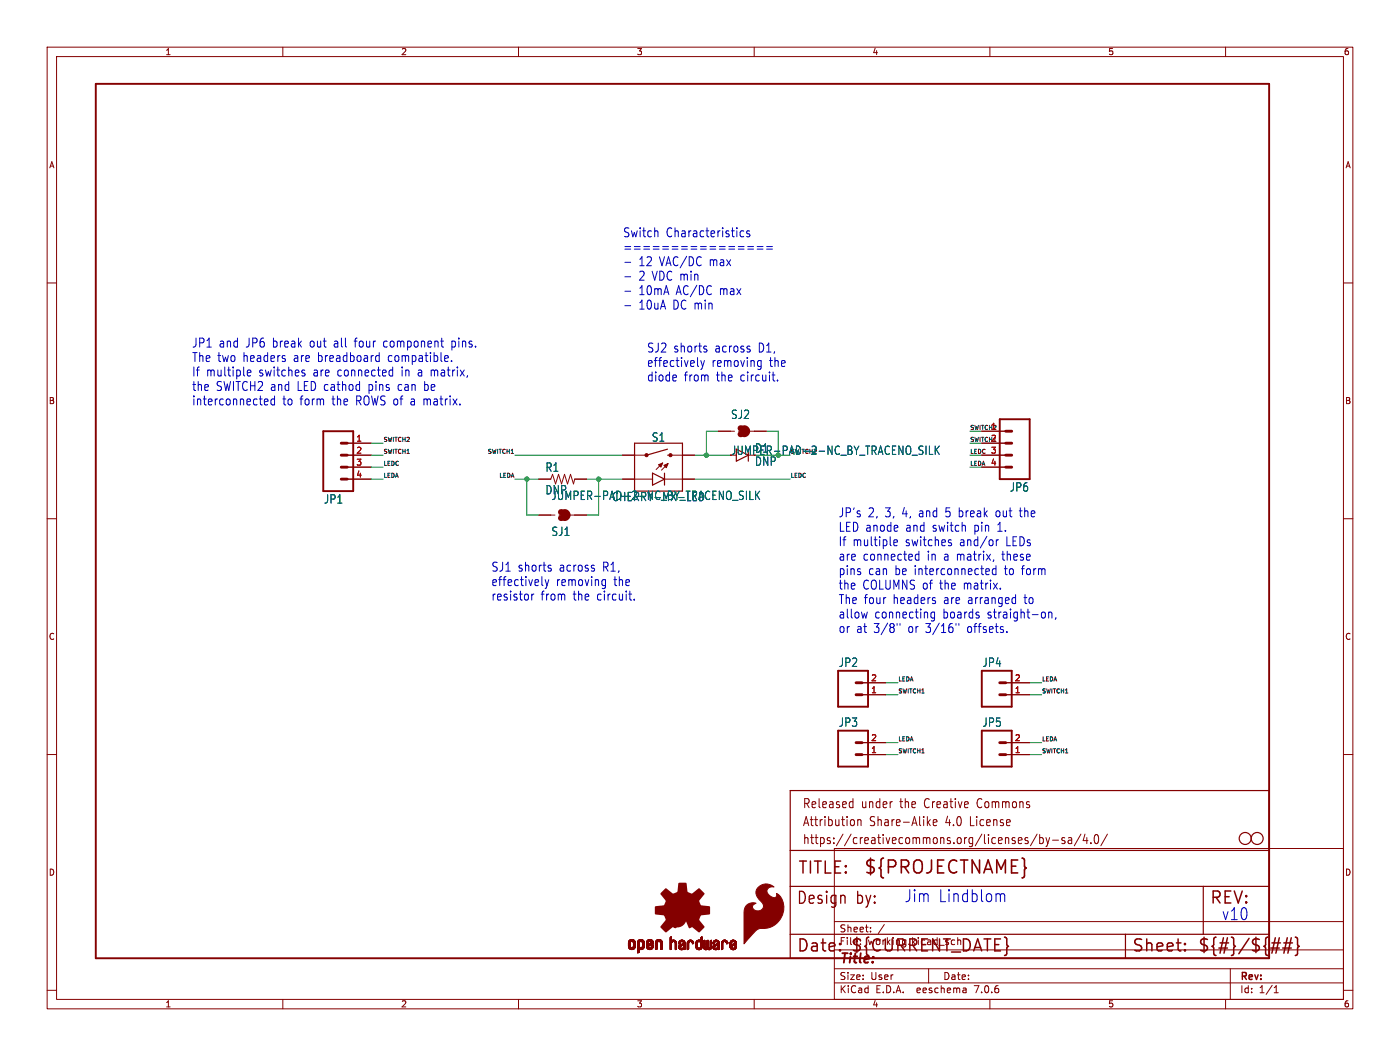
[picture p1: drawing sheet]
<svg xmlns="http://www.w3.org/2000/svg" width="297mm" height="224mm" viewBox="0 0 297 224" stroke-linecap="round" stroke-linejoin="round" font-family="sans-serif">
<defs><g id="words">
<text font-size="3.8" fill="#840000" x="183.1" y="185.7">${PROJECTNAME}</text>
<g font-size="3.5" fill="#840000">
<text x="169.2" y="185.7">TITLE:</text>
<text x="168.9" y="192.1">Design</text>
<text x="181.6" y="192.1">by:</text>
<text x="256.5" y="192.1">REV:</text>
<text x="168.9" y="202.2">Date:</text>
<text x="180.3" y="202.2">${CURRENT_DATE}</text>
<text x="240" y="202.2">Sheet:</text>
<text x="254" y="202.2">${#}/${##}</text>
</g>
<g font-size="3.5" fill="#0000c2">
<text x="191.8" y="191.5">Jim</text>
<text x="199" y="191.5">Lindblom</text>
<text x="259.1" y="195.3">v10</text>
</g>
<text font-size="2.8" fill="#840000" x="178" y="204.8">Title:</text>
<g font-size="2.7" fill="#0000c2">
<text x="132.1" y="50.5">Switch</text>
<text x="132.1" y="53.5">================</text>
<text x="141.2" y="50.5">Characteristics</text>
<text x="135.5" y="56.6">12</text>
<text x="135.5" y="59.7">2 VDC min</text>
<text x="139.9" y="56.6">VAC/DC</text>
<text x="150.6" y="56.6">max</text>
<text x="135.5" y="62.7">10mA</text>
<text x="135.5" y="65.8">10uA</text>
<text x="142.8" y="65.8">DC min</text>
<text x="143.4" y="62.7">AC/DC</text>
<text x="152.8" y="62.7">max</text>
<text x="40.6" y="73.8">JP1</text>
<text x="40.6" y="76.9">The two</text>
<text x="46.4" y="73.8">and</text>
<text x="51.5" y="76.9">headers</text>
<text x="52.2" y="73.8">JP6</text>
<text x="57.9" y="73.8">break</text>
<text x="62.4" y="76.9">are</text>
<text x="65.9" y="73.8">out</text>
<text x="67.6" y="76.9">breadboard</text>
<text x="71.1" y="73.8">all</text>
<text x="75.7" y="73.8">four</text>
<text x="81.9" y="73.8">component</text>
<text x="82.6" y="76.9">compatible.</text>
<text x="96.5" y="73.8">pins.</text>
<text x="137.2" y="74.9">SJ2 shorts</text>
<text x="137.2" y="78">effectively</text>
<text x="150.9" y="78">removing</text>
<text x="151.7" y="74.9">across</text>
<text x="161" y="74.9">D1,</text>
<text x="163.3" y="78">the</text>
<text x="40.6" y="80">If multiple</text>
<text x="40.6" y="83">the</text>
<text x="45.8" y="83">SWITCH2 and</text>
<text x="54.9" y="80">switches</text>
<text x="63.2" y="83">LED cathod</text>
<text x="66.6" y="80">are</text>
<text x="71.8" y="80">connected</text>
<text x="78.5" y="83">pins</text>
<text x="84.9" y="83">can</text>
<text x="85.5" y="80">in a matrix,</text>
<text x="90.5" y="83">be</text>
<text x="137.2" y="81">diode</text>
<text x="145.1" y="81">from</text>
<text x="152" y="81">the</text>
<text x="157.1" y="81">circuit.</text>
<text x="40.6" y="86.1">interconnected</text>
<text x="59.9" y="86.1">to</text>
<text x="63.7" y="86.1">form</text>
<text x="70.6" y="86.1">the</text>
<text x="75.7" y="86.1">ROWS of</text>
<text x="87.5" y="86.1">a matrix.</text>
<text x="177.8" y="109.8">JP's</text>
<text x="177.8" y="112.9">LED anode</text>
<text x="184.1" y="109.8">2, 3, 4, and</text>
<text x="192.2" y="112.9">and</text>
<text x="197.9" y="112.9">switch</text>
<text x="200.9" y="109.8">5 break</text>
<text x="206.9" y="112.9">pin</text>
<text x="211.8" y="109.8">out</text>
<text x="211.9" y="112.9">1.</text>
<text x="217" y="109.8">the</text>
<text x="177.8" y="116">If multiple</text>
<text x="177.8" y="119">are</text>
<text x="183" y="119">connected</text>
<text x="192.1" y="116">switches</text>
<text x="196.7" y="119">in a matrix,</text>
<text x="203.7" y="116">and/or</text>
<text x="212.9" y="119">these</text>
<text x="213.6" y="116">LEDs</text>
<text x="104.1" y="121.5">SJ1 shorts</text>
<text x="104.1" y="124.6">effectively</text>
<text x="117.9" y="124.6">removing</text>
<text x="118.7" y="121.5">across</text>
<text x="128" y="121.5">R1,</text>
<text x="130.2" y="124.6">the</text>
<text x="177.8" y="122.1">pins</text>
<text x="177.8" y="125.2">the</text>
<text x="182.9" y="125.2">COLUMNS of</text>
<text x="184.2" y="122.1">can</text>
<text x="189.9" y="122.1">be interconnected</text>
<text x="199.5" y="125.2">the</text>
<text x="204.6" y="125.2">matrix.</text>
<text x="213.3" y="122.1">to</text>
<text x="217.1" y="122.1">form</text>
<text x="104.1" y="127.6">resistor</text>
<text x="114.7" y="127.6">from</text>
<text x="121.6" y="127.6">the</text>
<text x="126.7" y="127.6">circuit.</text>
<text x="177.8" y="128.2">The four</text>
<text x="177.8" y="131.3">allow</text>
<text x="185.5" y="131.3">connecting</text>
<text x="189.5" y="128.2">headers</text>
<text x="200" y="131.3">boards</text>
<text x="200.3" y="128.2">are</text>
<text x="205.6" y="128.2">arranged</text>
<text x="209.6" y="131.3">straight-on,</text>
<text x="217.6" y="128.2">to</text>
<text x="177.8" y="134.4">or at</text>
<text x="185.4" y="134.4">3/8&quot;</text>
<text x="192.8" y="134.4">or 3/16&quot;</text>
<text x="205.5" y="134.4">offsets.</text>
</g>
<g font-size="2.7" fill="#840000">
<text x="170.2" y="171.7">Released</text>
<text x="182.7" y="171.7">under</text>
<text x="191.1" y="171.7">the</text>
<text x="196.5" y="171.7">Creative</text>
<text x="208" y="171.7">Commons</text>
<text x="170.2" y="175.5">Attribution</text>
<text x="170.2" y="179.3">https://creativecommons.org/licenses/by-sa/4.0/</text>
<text x="184.5" y="175.5">Share-Alike</text>
<text x="200.8" y="175.5">4.0</text>
<text x="206.2" y="175.5">License</text>
</g>
<g font-size="2.5" fill="#006464">
<text x="155" y="89">SJ2</text>
<text x="138.2" y="93.9">S1</text>
<text x="115.6" y="100.2">R1</text>
<text x="160.1" y="96.2">D1</text>
<text x="160.1" y="99">DNP</text>
<text x="68.6" y="107">JP1</text>
<text x="115.6" y="105">DNP</text>
<text x="116.9" y="106.2">JUMPER-PAD-2-NC_BY_TRACENO_SILK</text>
<text x="129.7" y="106.5">CHERRY-MX-LED</text>
<text x="214.1" y="104.5">JP6</text>
<text x="116.9" y="113.9">SJ1</text>
<text x="177.9" y="141.6">JP2</text>
<text x="208.3" y="141.6">JP4</text>
<text x="177.9" y="154.3">JP3</text>
<text x="208.3" y="154.3">JP5</text>
</g>
<text font-size="2.5" fill="#009600" x="155" y="96.7">JUMPER-PAD-2-NC_BY_TRACENO_SILK</text>
<g font-size="2.1" fill="#840000">
<text x="178" y="197.9">Sheet:</text>
<text x="178" y="200.6">File:</text>
<text x="184.1" y="200.6">working.kicad_sch</text>
<text x="178" y="208">Size:</text>
<text x="184.7" y="208">User</text>
<text x="200" y="208">Date:</text>
<text x="263" y="208.2">Rev:</text>
<text x="178" y="210.8">KiCad</text>
<text x="185.7" y="210.8">E.D.A.</text>
<text x="194.6" y="210.8">eeschema</text>
<text x="207" y="210.8">7.0.6</text>
<text x="263" y="210.8">Id:</text>
<text x="267.1" y="210.8">1/1</text>
</g>
<g font-size="1.8" fill="#840000">
<text x="35" y="11.9">1</text>
<text x="85" y="11.9">2</text>
<text x="135" y="11.9">3</text>
<text x="185" y="11.9">4</text>
<text x="235" y="11.9">5</text>
<text x="285" y="11.9">6</text>
<text x="10.3" y="35.9">A</text>
<text x="285.3" y="35.9">A</text>
<text x="10.3" y="85.9">B</text>
<text x="285.3" y="85.9">B</text>
<text x="10.3" y="135.9">C</text>
<text x="285.3" y="135.9">C</text>
<text x="10.3" y="185.9">D</text>
<text x="285.3" y="185.9">D</text>
<text x="35" y="213.8">1</text>
<text x="85" y="213.8">2</text>
<text x="135" y="213.8">3</text>
<text x="185" y="213.8">4</text>
<text x="235" y="213.8">5</text>
<text x="285" y="213.8">6</text>
</g>
<g font-size="1.8" fill="#a90000">
<text x="75.5" y="93.7">1</text>
<text x="210.1" y="91.2">1</text>
<text x="210.1" y="93.7">2</text>
<text x="75.5" y="96.3">2</text>
<text x="75.5" y="98.8">3</text>
<text x="75.5" y="101.3">4</text>
<text x="210.1" y="96.3">3</text>
<text x="210.1" y="98.8">4</text>
<text x="184.7" y="147.1">1</text>
<text x="184.7" y="144.5">2</text>
<text x="215.2" y="147.1">1</text>
<text x="215.2" y="144.5">2</text>
<text x="184.7" y="159.8">1</text>
<text x="184.7" y="157.2">2</text>
<text x="215.2" y="159.8">1</text>
<text x="215.2" y="157.2">2</text>
</g>
<g font-size="1.2" fill="#0f0f0f">
<text x="81.3" y="93.7">SWITCH2</text>
<text x="205.7" y="91.2">SWITCH2</text>
<text x="205.7" y="93.7">SWITCH1</text>
<text x="81.3" y="96.3">SWITCH1</text>
<text x="81.3" y="98.8">LEDC</text>
<text x="81.3" y="101.4">LEDA</text>
<text x="103.3" y="96.3">SWITCH1</text>
<text x="105.8" y="101.4">LEDA</text>
<text x="167.6" y="101.4">LEDC</text>
<text x="205.7" y="96.3">LEDC</text>
<text x="205.7" y="98.8">LEDA</text>
<text x="190.5" y="144.5">LEDA</text>
<text x="190.5" y="147.1">SWITCH1</text>
<text x="221" y="147.1">SWITCH1</text>
<text x="221" y="144.5">LEDA</text>
<text x="190.5" y="157.2">LEDA</text>
<text x="190.5" y="159.8">SWITCH1</text>
<text x="221" y="157.2">LEDA</text>
<text x="221" y="159.8">SWITCH1</text>
</g>
<text font-size="1.2" fill="#006464" x="167.6" y="96.3">SWITCH2</text>
</g></defs>
<g fill="none" stroke="#840000" stroke-width=".21">
<path d="M10 10h277v203.9h-277zM12 12h273v199.9h-273zM60 10v2M110 10v2M160 10v2M210 10v2M260 10v2M10 60h2M285 60h2M73.7 94h5M73.7 96.5h5M73.7 99.1h5"/>
<path d="M132.1 96.5h5.1M140.6 98.2l-1.4 1.4M141.6 96.5h5.7M141.7 98.3l-1.4 1.4M152.4 91.4h3.4M159.1 91.4h3.5M208.3 94h5.1M208.3 96.5h5.1M208.3 99.1h5.1M208.3 91.4h5.1M10 110h2M73.7 101.6h5"/>
<path d="M114.3 101.6h2.5l.4-1 .7 2 .6-2 .6 2 .7-2 .6 2 .6-2 .7 2 .2-1h2.6M114.3 109.2h3.4M121 109.2h3.5M132.1 101.6h6.3M141 101.6h6.3M285 110h2M10 160h2M182.9 147.3h5.1M182.9 144.8h5.1M182.9 157.5h5.1M213.4 147.3h5M213.4 144.8h5"/>
<path d="M213.4 157.5h5M285 160h2M177 179.9h108v32h-108zM180.5 170l.4 .1M180.9 169.3v2M180.9 171.2l-.4 .1M181.2 174v.9M182 173.8v1.3M182 174l.2-.2 .4 .1 .1 1.2M182.9 160h5.1M196.9 174.4l.5 .7M197.4 173.8l-.7 .7"/>
<path d="M198 174.4l.8-.1-.1-.4-.5-.1-.2 .3 .1 .9h.6M213.4 160h5M220 176.9l-1.4 2.5M220.6 177v1.9M220.6 177.7l.4-.1 .3 .4-.1 .8h-.6M221.9 177.6l.4 1.3M222.3 178.9l-.4 .6M222.7 177.6l-.4 1.3M223.3 178.2h1.2M225.9 177.7l-.4-.1-.2 .3v.3l.6 .1v.5h-.6M226.7 177.7h.6l.1 1.2M227.4 178.1l-.6 .1a.4 .4 0 0 0-.2 .3 .4 .4 0 0 0 .2 .4l.6-.1"/>
<path d="M229.3 176.9l-1.4 2.5M230.2 176.9l-.4 1.4h1M230.6 177.6v1.3M231.4 178.7v.2M232.4 177.1l.3-.1a1.34 1.34 0 0 1 0 1.9h-.2a1.44 1.44 0 0 1-.1-1.8zM234.9 176.9l-1.4 2.5M177 195.4h108M184.7 197.5v.1M184.7 196.7v.1M187.6 196l-1.3 2M10 210h2M60 211.9v2"/>
<path d="M110 211.9v2M160 211.9v2M177 208.4h108M177 205.4h108M177 201.4h108M197 205.4v3M204.9 209.6l.1 .9M205 210.4l-.2 .1M205 209.9h-.2M210 211.9v2M260 211.9v2M261 205.4v6.5"/>
<path d="M270.3 210.5h.9M270.3 209.4l.4-.4v1.5M285 210h2"/>
</g>
<g fill="#840000" stroke="#840000" stroke-width=".21">
<path d="M133.3 200.7h.4z"/>
<path d="M133.3 200.6l.4 .1z"/>
<path d="M133.3 200.6h.4z"/>
<path d="M133.3 200.5l.4 .1z"/>
<path d="M133.3 200.5h.4z"/>
<path d="M133.3 200.4l.4 .1z"/>
<path d="M133.3 200.4h.4z"/>
<path d="M133.3 200.3l.4 .1z"/>
<path d="M133.3 200.3h.4z"/>
<path d="M133.3 200.2l.4 .1z"/>
<path d="M133.3 200.2h.4z"/>
<path d="M133.3 200.1l.4 .1z"/>
<path d="M133.3 200.1h.4z"/>
<path d="M133.3 200l.4 .1z"/>
<path d="M133.3 200h.4z"/>
<path d="M133.3 199.9l.4 .1z"/>
<path d="M133.3 199.9h.4z"/>
<path d="M133.3 199.8l.4 .1z"/>
<path d="M133.3 199.8h.4z"/>
<path d="M133.3 200.8h.5z"/>
<path d="M133.3 200.7l.5 .1z"/>
<path d="M133.3 199.8h.5z"/>
<path d="M133.3 199.7l.5 .1z"/>
<path d="M133.4 200.9h.5z"/>
<path d="M133.4 200.9h.4z"/>
<path d="M133.4 200.8l.4 .1z"/>
<path d="M133.4 199.7h.4z"/>
<path d="M133.4 199.7h.5z"/>
<path d="M133.4 199.6l.5 .1z"/>
<path d="M133.4 200.9l.6 .1z"/>
<path d="M133.4 199.6h.5z"/>
<path d="M133.4 199.6h.6z"/>
<path d="M133.4 201h1.3z"/>
<path d="M133.4 201h.6z"/>
<path d="M133.4 199.6h1.3z"/>
<path d="M133.4 199.5l1.3 .1z"/>
<path d="M133.4 201l1.3 .1z"/>
<path d="M133.4 199.5h1.3z"/>
<path d="M133.5 201.1h1.1z"/>
<path d="M133.5 199.5h1.1z"/>
<path d="M133.5 199.4l1.1 .1z"/>
<path d="M133.5 201.1l1.1 .1z"/>
<path d="M133.5 199.4h1.1z"/>
<path d="M133.5 201.2h1.1z"/>
<path d="M133.6 201.2h.9z"/>
<path d="M133.6 199.4h.9z"/>
<path d="M133.6 199.3l.9 .1z"/>
<path d="M133.6 199.3h.8z"/>
<path d="M133.7 201.2l.7 .1z"/>
<path d="M133.7 201.3h.7z"/>
<path d="M133.7 199.3h.7z"/>
<path d="M133.8 201.3h.5z"/>
<path d="M133.8 199.3h.5z"/>
<path d="M133.9 199.2l.3 .1z"/>
<path d="M133.9 201.3h.3z"/>
<path d="M133.9 199.2h.3z"/>
<path d="M133.9 201.3l.3 .1z"/>
<path d="M134 201.4h.1z"/>
<path d="M134 199.2h.2z"/>
<path d="M134.1 199.6h.6z"/>
<path d="M134.1 201h.6z"/>
<path d="M134.2 199.6h.5z"/>
<path d="M134.2 200.9l.5 .1z"/>
<path d="M134.2 200.9h.5z"/>
<path d="M134.2 199.6l.5 .1z"/>
<path d="M134.2 199.7h.5z"/>
<path d="M134.3 200.9h.4z"/>
<path d="M134.3 200.9h.5z"/>
<path d="M134.3 199.7h.4z"/>
<path d="M134.3 199.7h.5z"/>
<path d="M134.3 200.8l.5 .1z"/>
<path d="M134.3 200.8h.5z"/>
<path d="M134.3 199.7l.5 .1z"/>
<path d="M134.3 199.8h.5z"/>
<path d="M134.4 200.8h.4z"/>
<path d="M134.4 199.8h.4z"/>
<path d="M134.4 200.7l.4 .1z"/>
<path d="M134.4 200.7h.4z"/>
<path d="M134.4 199.9h.4z"/>
<path d="M134.4 199.8l.4 .1z"/>
<path d="M134.4 200.6l.4 .1z"/>
<path d="M134.4 200.6h.4z"/>
<path d="M134.4 200.5l.4 .1z"/>
<path d="M134.4 200.5h.4z"/>
<path d="M134.4 200.4l.4 .1z"/>
<path d="M134.4 200.4h.4z"/>
<path d="M134.4 200.3l.4 .1z"/>
<path d="M134.4 200.3h.4z"/>
<path d="M134.4 200.2l.4 .1z"/>
<path d="M134.4 200.2h.4z"/>
<path d="M134.4 200.1l.4 .1z"/>
<path d="M134.4 200.1h.4z"/>
<path d="M134.4 200l.4 .1z"/>
<path d="M134.4 200h.4z"/>
<path d="M134.4 199.9l.4 .1z"/>
<path d="M135.2 202h.3z"/>
<path d="M135.2 201.9l.4 .1z"/>
<path d="M135.2 201.9h.4z"/>
<path d="M135.2 201.8l.4 .1z"/>
<path d="M135.2 201.8h.4z"/>
<path d="M135.2 201.7l.4 .1z"/>
<path d="M135.2 201.7h.4z"/>
<path d="M135.2 201.6l.4 .1z"/>
<path d="M135.2 201.6h.4z"/>
<path d="M135.2 201.5l.4 .1z"/>
<path d="M135.2 201.5h.4z"/>
<path d="M135.2 201.4l.4 .1z"/>
<path d="M135.2 201.4h.4z"/>
<path d="M135.2 201.3l.4 .1z"/>
<path d="M135.2 201.3h.4z"/>
<path d="M135.2 201.3h.5z"/>
<path d="M135.2 201.3h1.1z"/>
<path d="M135.2 201.2l1.2 .1z"/>
<path d="M135.2 201.2h1.2z"/>
<path d="M135.2 201.2h1.3z"/>
<path d="M135.2 201.1l1.3 .1z"/>
<path d="M135.2 201.1h1.3z"/>
<path d="M135.2 201.1h1.4z"/>
<path d="M135.2 201l1.4 .1z"/>
<path d="M135.2 201h1.4z"/>
<path d="M135.2 201h.7z"/>
<path d="M135.2 200.9l.7 .1z"/>
<path d="M135.2 200.9h.6z"/>
<path d="M135.2 200.9h.5z"/>
<path d="M135.2 200.8l.5 .1z"/>
<path d="M135.2 200.8h.5z"/>
<path d="M135.2 200.8h.4z"/>
<path d="M135.2 200.7l.4 .1z"/>
<path d="M135.2 200.7h.4z"/>
<path d="M135.2 200.6l.4 .1z"/>
<path d="M135.2 200.6h.4z"/>
<path d="M135.2 200.5l.4 .1z"/>
<path d="M135.2 200.5h.4z"/>
<path d="M135.2 200.4l.4 .1z"/>
<path d="M135.2 200.4h.4z"/>
<path d="M135.2 200.3l.4 .1z"/>
<path d="M135.2 200.3h.4z"/>
<path d="M135.2 200.2l.4 .1z"/>
<path d="M135.2 200.2h.4z"/>
<path d="M135.2 200.1l.4 .1z"/>
<path d="M135.2 200.1h.4z"/>
<path d="M135.2 200l.4 .1z"/>
<path d="M135.2 200h.4z"/>
<path d="M135.2 199.9l.4 .1z"/>
<path d="M135.2 199.9h.4z"/>
<path d="M135.2 199.8l.4 .1z"/>
<path d="M135.2 199.8h.4z"/>
<path d="M135.2 199.8h.5z"/>
<path d="M135.2 202h.2z"/>
<path d="M135.3 202h.1z"/>
<path d="M135.3 199.8h.4z"/>
<path d="M135.3 199.7l.4 .1z"/>
<path d="M135.3 199.7h.4z"/>
<path d="M135.3 199.7h.5z"/>
<path d="M135.3 199.6l.5 .1z"/>
<path d="M135.3 199.6h.5z"/>
<path d="M135.3 199.6h.6z"/>
<path d="M135.3 199.6h1.3z"/>
<path d="M135.4 199.5l1.2 .1z"/>
<path d="M135.4 199.5h1.2z"/>
<path d="M135.4 199.5h1.1z"/>
<path d="M135.4 199.4l1.1 .1z"/>
<path d="M135.4 199.4h1.1z"/>
<path d="M135.5 199.4h1z"/>
<path d="M135.5 199.4h.9z"/>
<path d="M135.6 199.3l.8 .1z"/>
<path d="M135.6 199.3h.8z"/>
<path d="M135.6 199.3h.7z"/>
<path d="M135.7 199.3h.6z"/>
<path d="M135.7 201.3h.5z"/>
<path d="M135.7 199.3h.5z"/>
<path d="M135.8 199.3h.4z"/>
<path d="M135.8 199.2l.4 .1z"/>
<path d="M135.8 201.3h.3z"/>
<path d="M135.8 199.2h.3z"/>
<path d="M135.8 201.3l.3 .1z"/>
<path d="M135.8 199.2h.2z"/>
<path d="M135.9 201.4h.1z"/>
<path d="M136 199.6h.6z"/>
<path d="M136 201h.6z"/>
<path d="M136.1 200.9l.5 .1z"/>
<path d="M136.1 199.6h.5z"/>
<path d="M136.1 200.9h.5z"/>
<path d="M136.1 199.6l.5 .1z"/>
<path d="M136.1 199.7h.5z"/>
<path d="M136.2 200.9h.4z"/>
<path d="M136.2 199.7h.4z"/>
<path d="M136.2 200.9h.5z"/>
<path d="M136.2 199.7h.5z"/>
<path d="M136.2 200.8l.5 .1z"/>
<path d="M136.2 200.8h.5z"/>
<path d="M136.2 199.7l.5 .1z"/>
<path d="M136.2 199.8h.5z"/>
<path d="M136.3 200.8h.4z"/>
<path d="M136.3 199.8h.4z"/>
<path d="M136.3 200.7l.4 .1z"/>
<path d="M136.3 200.7h.4z"/>
<path d="M136.3 199.8l.4 .1z"/>
<path d="M136.3 199.9h.4z"/>
<path d="M136.3 200.6l.4 .1z"/>
<path d="M136.3 200.6h.4z"/>
<path d="M136.3 200.5l.4 .1z"/>
<path d="M136.3 200.5h.4z"/>
<path d="M136.3 200.4l.4 .1z"/>
<path d="M136.3 200.4h.4z"/>
<path d="M136.3 200.3l.4 .1z"/>
<path d="M136.3 200.3h.4z"/>
<path d="M136.3 200.2l.4 .1z"/>
<path d="M136.3 200.2h.4z"/>
<path d="M136.3 200.1l.4 .1z"/>
<path d="M136.3 200.1h.4z"/>
<path d="M136.3 200l.4 .1z"/>
<path d="M136.3 200h.4z"/>
<path d="M136.3 199.9l.4 .1z"/>
<path d="M137.2 200.8h.4z"/>
<path d="M137.2 200.7l.4 .1z"/>
<path d="M137.2 200.7h.4z"/>
<path d="M137.2 200.7h.3z"/>
<path d="M137.2 200.6l.4 .1z"/>
<path d="M137.2 200.6h.4z"/>
<path d="M137.2 200.6h.5z"/>
<path d="M137.2 200.5l.5 .1z"/>
<path d="M137.2 200.5h.6z"/>
<path d="M137.2 200.5h.7z"/>
<path d="M137.2 200.4l.8 .1z"/>
<path d="M137.2 200.4h.8z"/>
<path d="M137.2 200.4h.9z"/>
<path d="M137.2 200.3l1 .1z"/>
<path d="M137.2 200.3h1z"/>
<path d="M137.2 200.3h1.1z"/>
<path d="M137.2 200.3h1.2z"/>
<path d="M137.2 200.2l1.2 .1z"/>
<path d="M137.2 200.2h1.2z"/>
<path d="M137.2 200.2h1.3z"/>
<path d="M137.2 200.2h1.4z"/>
<path d="M137.2 200.2h.3z"/>
<path d="M137.2 200.1l.3 .1z"/>
<path d="M137.2 200.1h.3z"/>
<path d="M137.2 200l.3 .1z"/>
<path d="M137.2 200h.3z"/>
<path d="M137.2 199.9l.3 .1z"/>
<path d="M137.2 199.9h.3z"/>
<path d="M137.2 199.9h.4z"/>
<path d="M137.2 199.8l.4 .1z"/>
<path d="M137.2 199.8h.4z"/>
<path d="M137.2 200.9h.4z"/>
<path d="M137.2 200.8l.4 .1z"/>
<path d="M137.2 199.7l.4 .1z"/>
<path d="M137.2 199.7h.4z"/>
<path d="M137.2 200.9h.5z"/>
<path d="M137.2 199.7h.5z"/>
<path d="M137.2 200.9h.6z"/>
<path d="M137.2 200.9l.6 .1z"/>
<path d="M137.2 199.6l.5 .1z"/>
<path d="M137.2 199.6h.6z"/>
<path d="M137.2 201h1.3z"/>
<path d="M137.2 201h.6z"/>
<path d="M137.2 199.6h1.3z"/>
<path d="M137.3 201h1.2z"/>
<path d="M137.3 199.6h1.2z"/>
<path d="M137.3 199.5l1.2 .1z"/>
<path d="M137.3 199.5h1.2z"/>
<path d="M137.3 201l1.2 .1z"/>
<path d="M137.3 201.1h1.1z"/>
<path d="M137.3 199.5h1.1z"/>
<path d="M137.3 199.4l1.1 .1z"/>
<path d="M137.4 201.1h1z"/>
<path d="M137.4 201.1l1 .1z"/>
<path d="M137.4 199.4h1z"/>
<path d="M137.4 201.2h1z"/>
<path d="M137.4 201.2h.9z"/>
<path d="M137.4 199.4h.9z"/>
<path d="M137.5 201.2h.8z"/>
<path d="M137.5 199.3l.8 .1z"/>
<path d="M137.5 201.2l.8 .1z"/>
<path d="M137.5 199.3h.8z"/>
<path d="M137.5 201.3h.7z"/>
<path d="M137.5 199.3h.7z"/>
<path d="M137.6 199.3h.6z"/>
<path d="M137.6 201.3h.6z"/>
<path d="M137.6 199.3h.5z"/>
<path d="M137.6 201.3h.5z"/>
<path d="M137.6 200.2h1z"/>
<path d="M137.6 200.1l1 .1z"/>
<path d="M137.7 199.3h.4z"/>
<path d="M137.7 201.3h.4z"/>
<path d="M137.7 200.1h.9z"/>
<path d="M137.7 199.2l.3 .1z"/>
<path d="M137.7 201.3h.3z"/>
<path d="M137.7 201.3l.3 .1z"/>
<path d="M137.7 199.2h.3z"/>
<path d="M137.8 201.4h.2z"/>
<path d="M137.8 200.1h.8z"/>
<path d="M137.8 199.2h.2z"/>
<path d="M137.9 200.1h.7z"/>
<path d="M137.9 200l.7 .1z"/>
<path d="M137.9 200h.7z"/>
<path d="M137.9 199.6h.6z"/>
<path d="M138 201h.5z"/>
<path d="M138 200h.6z"/>
<path d="M138 199.6h.5z"/>
<path d="M138 200.9l.5 .1z"/>
<path d="M138 200.9h.5z"/>
<path d="M138 199.6l.6 .1z"/>
<path d="M138 199.7h.6z"/>
<path d="M138.1 200.9h.5z"/>
<path d="M138.1 199.7h.5z"/>
<path d="M138.1 200h.5z"/>
<path d="M138.1 199.7l.5 .1z"/>
<path d="M138.1 200.8l.5 .1z"/>
<path d="M138.1 199.8h.5z"/>
<path d="M138.1 200.8h.5z"/>
<path d="M138.1 199.9l.5 .1z"/>
<path d="M138.2 200.8h.4z"/>
<path d="M138.2 199.9h.4z"/>
<path d="M138.2 199.8h.4z"/>
<path d="M138.2 199.8l.4 .1z"/>
<path d="M138.2 200.7l.4 .1z"/>
<path d="M138.2 200.7h.4z"/>
<path d="M138.2 200.6l.4 .1z"/>
<path d="M138.2 200.6h.4z"/>
<path d="M138.3 200.6h.3z"/>
<path d="M138.3 200.5l.3 .1z"/>
<path d="M138.3 200.5h.3z"/>
<path d="M138.4 200.5h.2z"/>
<path d="M139 201.3h.3z"/>
<path d="M139 201.3h.4z"/>
<path d="M139 201.2l.4 .1z"/>
<path d="M139 201.2h.4z"/>
<path d="M139 201.1l.4 .1z"/>
<path d="M139 201.1h.4z"/>
<path d="M139 201l.4 .1z"/>
<path d="M139 201h.4z"/>
<path d="M139 200.9l.4 .1z"/>
<path d="M139 200.9h.4z"/>
<path d="M139 200.8l.4 .1z"/>
<path d="M139 200.8h.4z"/>
<path d="M139 200.7l.4 .1z"/>
<path d="M139 200.7h.4z"/>
<path d="M139 200.6l.4 .1z"/>
<path d="M139 200.6h.4z"/>
<path d="M139 200.5l.4 .1z"/>
<path d="M139 200.5h.4z"/>
<path d="M139 200.4l.4 .1z"/>
<path d="M139 200.4h.4z"/>
<path d="M139 200.3l.4 .1z"/>
<path d="M139 200.3h.4z"/>
<path d="M139 200.2l.4 .1z"/>
<path d="M139 200.2h.4z"/>
<path d="M139 200.1l.4 .1z"/>
<path d="M139 200.1h.4z"/>
<path d="M139 200l.4 .1z"/>
<path d="M139 200h.4z"/>
<path d="M139 199.9l.4 .1z"/>
<path d="M139 199.9h.4z"/>
<path d="M139.1 201.3h.2z"/>
<path d="M139.1 199.9h.3z"/>
<path d="M139.1 199.9h.4z"/>
<path d="M139.1 199.8l.4 .1z"/>
<path d="M139.1 199.8h.4z"/>
<path d="M139.1 201.3h.1z"/>
<path d="M139.1 199.7l.4 .1z"/>
<path d="M139.1 199.7h.4z"/>
<path d="M139.1 199.7h.5z"/>
<path d="M139.1 199.6l.6 .1z"/>
<path d="M139.1 199.6h.6z"/>
<path d="M139.1 199.6h1.3z"/>
<path d="M139.2 199.6h1.2z"/>
<path d="M139.2 199.5l1.2 .1z"/>
<path d="M139.2 199.5h1.2z"/>
<path d="M139.2 199.5h1.1z"/>
<path d="M139.2 199.4l1.1 .1z"/>
<path d="M139.3 199.4h1z"/>
<path d="M139.3 199.4h.9z"/>
<path d="M139.4 199.4h.8z"/>
<path d="M139.4 199.3l.8 .1z"/>
<path d="M139.4 199.3h.8z"/>
<path d="M139.4 199.3h.7z"/>
<path d="M139.5 199.3h.6z"/>
<path d="M139.5 199.3h.5z"/>
<path d="M139.6 199.3h.4z"/>
<path d="M139.6 199.2l.4 .1z"/>
<path d="M139.6 199.2h.3z"/>
<path d="M139.7 199.2h.2z"/>
<path d="M139.9 199.6h.5z"/>
<path d="M139.9 199.6l.6 .1z"/>
<path d="M139.9 199.7h.6z"/>
<path d="M140 199.7h.5z"/>
<path d="M140 199.7l.5 .1z"/>
<path d="M140.1 199.8h.4z"/>
<path d="M140.1 199.8l.4 .1z"/>
<path d="M140.1 201.3h.3z"/>
<path d="M140.1 201.2l.3 .1z"/>
<path d="M140.1 201.2h.4z"/>
<path d="M140.1 201.1l.4 .1z"/>
<path d="M140.1 201.1h.4z"/>
<path d="M140.1 201l.4 .1z"/>
<path d="M140.1 201h.4z"/>
<path d="M140.1 200.9l.4 .1z"/>
<path d="M140.1 200.9h.4z"/>
<path d="M140.1 200.8l.4 .1z"/>
<path d="M140.1 200.8h.4z"/>
<path d="M140.1 200.7l.4 .1z"/>
<path d="M140.1 200.7h.4z"/>
<path d="M140.1 200.6l.4 .1z"/>
<path d="M140.1 200.6h.4z"/>
<path d="M140.1 200.5l.4 .1z"/>
<path d="M140.1 200.5h.4z"/>
<path d="M140.1 200.4l.4 .1z"/>
<path d="M140.1 200.4h.4z"/>
<path d="M140.1 200.3l.4 .1z"/>
<path d="M140.1 200.3h.4z"/>
<path d="M140.1 200.2l.4 .1z"/>
<path d="M140.1 200.2h.4z"/>
<path d="M140.1 200.1l.4 .1z"/>
<path d="M140.1 200.1h.4z"/>
<path d="M140.1 200l.4 .1z"/>
<path d="M140.1 200h.4z"/>
<path d="M140.1 199.9l.4 .1z"/>
<path d="M140.1 199.9h.4z"/>
<path d="M140.2 201.3h.1z"/>
<path d="M142.2 201.3h.1z"/>
<path d="M142.2 201.3h.2z"/>
<path d="M142.2 198.9h.3z"/>
<path d="M142.2 201.2l.2 .1z"/>
<path d="M142.2 201.2h.2z"/>
<path d="M142.2 201.2h.3z"/>
<path d="M142.2 201.1l.3 .1z"/>
<path d="M142.2 201.1h.3z"/>
<path d="M142.2 201l.3 .1z"/>
<path d="M142.2 201h.3z"/>
<path d="M142.2 200.9l.3 .1z"/>
<path d="M142.2 200.9h.3z"/>
<path d="M142.2 200.8l.3 .1z"/>
<path d="M142.2 200.8h.3z"/>
<path d="M142.2 200.7l.3 .1z"/>
<path d="M142.2 200.7h.3z"/>
<path d="M142.2 200.6l.3 .1z"/>
<path d="M142.2 200.6h.3z"/>
<path d="M142.2 200.5l.3 .1z"/>
<path d="M142.2 200.5h.3z"/>
<path d="M142.2 200.4l.3 .1z"/>
<path d="M142.2 200.4h.3z"/>
<path d="M142.2 200.3l.3 .1z"/>
<path d="M142.2 200.3h.3z"/>
<path d="M142.2 200.2l.3 .1z"/>
<path d="M142.2 200.2h.3z"/>
<path d="M142.2 200.1l.3 .1z"/>
<path d="M142.2 200.1h.3z"/>
<path d="M142.2 200l.3 .1z"/>
<path d="M142.2 200h.3z"/>
<path d="M142.2 199.9l.3 .1z"/>
<path d="M142.2 199.9h.3z"/>
<path d="M142.2 199.8l.3 .1z"/>
<path d="M142.2 199.8h.3z"/>
<path d="M142.2 199.8h.4z"/>
<path d="M142.2 199.7l.4 .1z"/>
<path d="M142.2 199.7h.4z"/>
<path d="M142.2 199.7h.5z"/>
<path d="M142.2 199.7h.6z"/>
<path d="M142.2 199.6l.6 .1z"/>
<path d="M142.2 199.6h1.2z"/>
<path d="M142.2 199.5l1.1 .1z"/>
<path d="M142.2 199.5h1.1z"/>
<path d="M142.2 199.5h1z"/>
<path d="M142.2 199.4l1 .1z"/>
<path d="M142.2 199.4h1z"/>
<path d="M142.2 199.4h.3z"/>
<path d="M142.2 199.3l.3 .1z"/>
<path d="M142.2 199.3h.3z"/>
<path d="M142.2 199.2l.3 .1z"/>
<path d="M142.2 199.2h.3z"/>
<path d="M142.2 199.1l.3 .1z"/>
<path d="M142.2 199.1h.3z"/>
<path d="M142.2 199l.3 .1z"/>
<path d="M142.2 199h.3z"/>
<path d="M142.2 198.9l.3 .1z"/>
<path d="M142.2 198.8l.3 .1z"/>
<path d="M142.2 198.8h.3z"/>
<path d="M142.2 198.7l.3 .1z"/>
<path d="M142.2 198.7h.3z"/>
<path d="M142.3 198.7h.2z"/>
<path d="M142.3 198.7h.1z"/>
<path d="M142.6 199.4h.5z"/>
<path d="M142.7 199.4h.3z"/>
<path d="M142.9 199.6l.5 .1z"/>
<path d="M142.9 199.7h.5z"/>
<path d="M143 199.7h.4z"/>
<path d="M143.1 199.7h.4z"/>
<path d="M143.1 199.7l.4 .1z"/>
<path d="M143.1 199.8h.4z"/>
<path d="M143.2 199.8h.3z"/>
<path d="M143.2 199.8l.3 .1z"/>
<path d="M143.2 199.9h.3z"/>
<path d="M143.2 200h.3z"/>
<path d="M143.2 199.9l.3 .1z"/>
<path d="M143.3 201.3h.1z"/>
<path d="M143.3 201.3h.2z"/>
<path d="M143.3 201.2l.2 .1z"/>
<path d="M143.3 201.2h.2z"/>
<path d="M143.3 201.1l.2 .1z"/>
<path d="M143.3 201.1h.2z"/>
<path d="M143.3 201l.2 .1z"/>
<path d="M143.3 201h.2z"/>
<path d="M143.3 200.9l.2 .1z"/>
<path d="M143.3 200.9h.2z"/>
<path d="M143.3 200.8l.2 .1z"/>
<path d="M143.3 200.8h.2z"/>
<path d="M143.3 200.7l.2 .1z"/>
<path d="M143.3 200.7h.2z"/>
<path d="M143.3 200.6l.2 .1z"/>
<path d="M143.3 200.6h.2z"/>
<path d="M143.3 200.5l.2 .1z"/>
<path d="M143.3 200.5h.2z"/>
<path d="M143.3 200.4l.2 .1z"/>
<path d="M143.3 200.4h.2z"/>
<path d="M143.3 200.3l.2 .1z"/>
<path d="M143.3 200.3h.2z"/>
<path d="M143.3 200.2l.2 .1z"/>
<path d="M143.3 200.2h.2z"/>
<path d="M143.3 200.1l.2 .1z"/>
<path d="M143.3 200.1h.2z"/>
<path d="M143.3 200l.2 .1z"/>
<path d="M144 200.9h.3z"/>
<path d="M144 200.8l.3 .1z"/>
<path d="M144 200.8h.3z"/>
<path d="M144 200.1h.1z"/>
<path d="M144 200.1h.2z"/>
<path d="M144 200.1h.3z"/>
<path d="M144 200l.3 .1z"/>
<path d="M144 200h.3z"/>
<path d="M144 201h.3z"/>
<path d="M144 200.9l.3 .1z"/>
<path d="M144 200.7l.3 .1z"/>
<path d="M144 200.7h.3z"/>
<path d="M144 200.7h.4z"/>
<path d="M144 199.9l.3 .1z"/>
<path d="M144 199.9h.3z"/>
<path d="M144 201h.4z"/>
<path d="M144 200.6l.4 .1z"/>
<path d="M144 199.8l.3 .1z"/>
<path d="M144 201.1h.5z"/>
<path d="M144 201.1h.4z"/>
<path d="M144 201l.4 .1z"/>
<path d="M144 200.6h.4z"/>
<path d="M144 200.6h.5z"/>
<path d="M144 199.8h.3z"/>
<path d="M144 199.8h.4z"/>
<path d="M144 201.1h.8z"/>
<path d="M144 200.6h.6z"/>
<path d="M144.1 201.1h.7z"/>
<path d="M144.1 200.6h.5z"/>
<path d="M144.1 199.7l.3 .1z"/>
<path d="M144.1 199.7h.3z"/>
<path d="M144.1 200.5l.5 .1z"/>
<path d="M144.1 201.1l.7 .1z"/>
<path d="M144.1 200.5h.6z"/>
<path d="M144.1 199.7h.4z"/>
<path d="M144.1 201.2h.7z"/>
<path d="M144.1 199.7h.5z"/>
<path d="M144.1 201.2h.8z"/>
<path d="M144.1 200.5h.7z"/>
<path d="M144.1 199.6l.5 .1z"/>
<path d="M144.1 199.6h1.1z"/>
<path d="M144.2 199.6h1z"/>
<path d="M144.2 201.2h.7z"/>
<path d="M144.2 200.5h.6z"/>
<path d="M144.2 201.2l.7 .1z"/>
<path d="M144.2 201.3h.7z"/>
<path d="M144.2 200.4l.7 .1z"/>
<path d="M144.2 200.4h.7z"/>
<path d="M144.2 199.5l1 .1z"/>
<path d="M144.2 200.4h.8z"/>
<path d="M144.2 199.5h.9z"/>
<path d="M144.3 201.3h.6z"/>
<path d="M144.3 199.5h.8z"/>
<path d="M144.3 200.4h1.1z"/>
<path d="M144.3 199.4l.7 .1z"/>
<path d="M144.4 201.3l.4 .1z"/>
<path d="M144.4 199.4h.6z"/>
<path d="M144.4 201.4h.4z"/>
<path d="M144.4 200.3l1 .1z"/>
<path d="M144.4 200.3h1z"/>
<path d="M144.4 199.4h.5z"/>
<path d="M144.5 200.3h.9z"/>
<path d="M144.5 199.4h.3z"/>
<path d="M144.6 200.3h.8z"/>
<path d="M144.6 201.1h.2z"/>
<path d="M144.6 200.2l.8 .1z"/>
<path d="M144.6 200.2h.8z"/>
<path d="M144.6 199.4h.1z"/>
<path d="M144.7 200.2h.7z"/>
<path d="M144.7 199.6l.5 .1z"/>
<path d="M144.7 199.7h.5z"/>
<path d="M144.8 200.2h.6z"/>
<path d="M144.8 199.7h.5z"/>
<path d="M144.8 200.1l.6 .1z"/>
<path d="M144.9 200.1h.5z"/>
<path d="M144.9 199.7h.4z"/>
<path d="M144.9 199.7l.4 .1z"/>
<path d="M144.9 199.8h.4z"/>
<path d="M145 200.1h.4z"/>
<path d="M145 199.8h.3z"/>
<path d="M145 200.4h.4z"/>
<path d="M145 199.9h.3z"/>
<path d="M145 199.8l.3 .1z"/>
<path d="M145 200l.4 .1z"/>
<path d="M145 200.5h.4z"/>
<path d="M145 200.4l.4 .1z"/>
<path d="M145 200h.4z"/>
<path d="M145 199.9l.4 .1z"/>
<path d="M145.1 201.3h.1z"/>
<path d="M145.1 201.3h.2z"/>
<path d="M145.1 201.2l.3 .1z"/>
<path d="M145.1 201.2h.3z"/>
<path d="M145.1 201.1l.3 .1z"/>
<path d="M145.1 201.1h.3z"/>
<path d="M145.1 201l.3 .1z"/>
<path d="M145.1 201h.3z"/>
<path d="M145.1 200.9l.3 .1z"/>
<path d="M145.1 200.9h.3z"/>
<path d="M145.1 200.8l.3 .1z"/>
<path d="M145.1 200.8h.3z"/>
<path d="M145.1 200.7l.3 .1z"/>
<path d="M145.1 200.7h.3z"/>
<path d="M145.1 200.6l.3 .1z"/>
<path d="M145.1 200.6h.3z"/>
<path d="M145.1 200.5l.3 .1z"/>
<path d="M145.1 200.5h.3z"/>
<path d="M145.1 200h.3z"/>
<path d="M145.8 201.3h.1z"/>
<path d="M145.8 201.3h.2z"/>
<path d="M145.8 201.3h.3z"/>
<path d="M145.8 201.2l.3 .1z"/>
<path d="M145.8 201.2h.3z"/>
<path d="M145.8 201.1l.3 .1z"/>
<path d="M145.8 201.1h.3z"/>
<path d="M145.8 201l.3 .1z"/>
<path d="M145.8 201h.3z"/>
<path d="M145.8 200.9l.3 .1z"/>
<path d="M145.8 200.9h.3z"/>
<path d="M145.8 200.8l.3 .1z"/>
<path d="M145.8 200.8h.3z"/>
<path d="M145.8 200.7l.3 .1z"/>
<path d="M145.8 200.7h.3z"/>
<path d="M145.8 200.6l.3 .1z"/>
<path d="M145.8 200.6h.3z"/>
<path d="M145.8 200.5l.3 .1z"/>
<path d="M145.8 200.5h.3z"/>
<path d="M145.8 200.4l.3 .1z"/>
<path d="M145.8 200.4h.3z"/>
<path d="M145.8 200.3l.3 .1z"/>
<path d="M145.8 200.3h.3z"/>
<path d="M145.8 200.2l.3 .1z"/>
<path d="M145.8 200.2h.3z"/>
<path d="M145.8 200.1l.3 .1z"/>
<path d="M145.8 200.1h.3z"/>
<path d="M145.8 200l.3 .1z"/>
<path d="M145.8 200h.3z"/>
<path d="M145.8 199.9l.3 .1z"/>
<path d="M145.8 199.9h.3z"/>
<path d="M145.8 199.8l.3 .1z"/>
<path d="M145.8 199.8h.3z"/>
<path d="M145.8 199.8h.4z"/>
<path d="M145.9 199.8h.3z"/>
<path d="M145.9 199.7l.3 .1z"/>
<path d="M145.9 199.7h.3z"/>
<path d="M145.9 199.7h.4z"/>
<path d="M145.9 199.7h.5z"/>
<path d="M145.9 199.6l.6 .1z"/>
<path d="M145.9 199.6h1.1z"/>
<path d="M146 199.6h1z"/>
<path d="M146 199.5l1 .1z"/>
<path d="M146 199.5h1z"/>
<path d="M146 199.5h.9z"/>
<path d="M146.1 199.5h.8z"/>
<path d="M146.1 199.4l.7 .1z"/>
<path d="M146.2 199.4h.6z"/>
<path d="M146.2 199.4h.5z"/>
<path d="M146.3 199.4h.4z"/>
<path d="M146.4 199.4h.1z"/>
<path d="M146.5 199.6l.5 .1z"/>
<path d="M146.6 199.7h.4z"/>
<path d="M146.6 199.7h.5z"/>
<path d="M146.7 199.7h.4z"/>
<path d="M146.7 199.7l.4 .1z"/>
<path d="M146.7 199.8h.4z"/>
<path d="M146.8 199.8h.3z"/>
<path d="M146.8 199.9h.3z"/>
<path d="M146.8 199.8l.3 .1z"/>
<path d="M146.9 199.9h.2z"/>
<path d="M146.9 200h.2z"/>
<path d="M146.9 199.9l.2 .1z"/>
<path d="M146.9 200l.2 .1z"/>
<path d="M146.9 200h.3z"/>
<path d="M146.9 200.1h.2z"/>
<path d="M146.9 200.1h.1z"/>
<path d="M147.6 200.7h.3z"/>
<path d="M147.6 200.6l.3 .1z"/>
<path d="M147.6 200.6h.3z"/>
<path d="M147.6 200.5l.3 .1z"/>
<path d="M147.6 200.5h.3z"/>
<path d="M147.6 200.4l.3 .1z"/>
<path d="M147.6 200.4h.3z"/>
<path d="M147.6 200.3l.3 .1z"/>
<path d="M147.6 200.3h.3z"/>
<path d="M147.6 200.2l.3 .1z"/>
<path d="M147.6 200.2h.3z"/>
<path d="M147.6 200.1l.3 .1z"/>
<path d="M147.6 200.1h.3z"/>
<path d="M147.6 200l.3 .1z"/>
<path d="M147.6 200.8h.3z"/>
<path d="M147.6 200.7l.3 .1z"/>
<path d="M147.6 200h.3z"/>
<path d="M147.6 199.9l.3 .1z"/>
<path d="M147.6 199.9h.3z"/>
<path d="M147.6 200.9h.3z"/>
<path d="M147.6 200.8l.3 .1z"/>
<path d="M147.6 200.9h.4z"/>
<path d="M147.6 199.9h.4z"/>
<path d="M147.6 199.8l.4 .1z"/>
<path d="M147.6 199.8h.4z"/>
<path d="M147.7 201h.3z"/>
<path d="M147.7 200.9l.3 .1z"/>
<path d="M147.7 200.9h.3z"/>
<path d="M147.7 199.8h.3z"/>
<path d="M147.7 201h.4z"/>
<path d="M147.7 199.7l.4 .1z"/>
<path d="M147.7 199.7h.4z"/>
<path d="M147.7 201l.4 .1z"/>
<path d="M147.7 201.1h.5z"/>
<path d="M147.7 199.7h.5z"/>
<path d="M147.7 201.1h1.2z"/>
<path d="M147.7 201.1h.6z"/>
<path d="M147.7 201.1h1.1z"/>
<path d="M147.7 199.6l.6 .1z"/>
<path d="M147.7 199.6h1.3z"/>
<path d="M147.8 201.1h1z"/>
<path d="M147.8 199.6h1.2z"/>
<path d="M147.8 201.1l1 .1z"/>
<path d="M147.8 201.2h1z"/>
<path d="M147.8 199.5l1.2 .1z"/>
<path d="M147.8 199.5h1.2z"/>
<path d="M147.8 201.2h.9z"/>
<path d="M147.9 201.2h.8z"/>
<path d="M147.9 199.5h1.1z"/>
<path d="M147.9 201.2l.8 .1z"/>
<path d="M147.9 201.3h.8z"/>
<path d="M147.9 199.4l1.1 .1z"/>
<path d="M148 201.3h.6z"/>
<path d="M148 199.4h.6z"/>
<path d="M148 201.3l.5 .1z"/>
<path d="M148 199.4h.5z"/>
<path d="M148.1 201.4h.4z"/>
<path d="M148.1 199.4h.4z"/>
<path d="M148.2 199.4h.1z"/>
<path d="M148.3 199.6l.7 .1z"/>
<path d="M148.3 201.1h.6z"/>
<path d="M148.4 199.7h.6z"/>
<path d="M148.4 201.1h.5z"/>
<path d="M148.5 199.7h.5z"/>
<path d="M148.5 201l.4 .1z"/>
<path d="M148.5 201h.4z"/>
<path d="M148.5 199.7l.5 .1z"/>
<path d="M148.6 201h.3z"/>
<path d="M148.6 199.8h.4z"/>
<path d="M148.6 200.9l.3 .1z"/>
<path d="M148.6 200.9h.3z"/>
<path d="M148.6 200.9h.4z"/>
<path d="M148.6 199.8l.4 .1z"/>
<path d="M148.6 199.4h.4z"/>
<path d="M148.6 199.9h.4z"/>
<path d="M148.7 200.9h.3z"/>
<path d="M148.7 200.8l.3 .1z"/>
<path d="M148.7 199.9h.3z"/>
<path d="M148.7 199.4h.3z"/>
<path d="M148.7 200.8h.3z"/>
<path d="M148.7 200.7l.3 .1z"/>
<path d="M148.7 200.7h.3z"/>
<path d="M148.7 200.6h.3z"/>
<path d="M148.7 200.5h.3z"/>
<path d="M148.7 200.4h.3z"/>
<path d="M148.7 200.3h.3z"/>
<path d="M148.7 200.2h.3z"/>
<path d="M148.7 200.1l.3 .1z"/>
<path d="M148.7 200.1h.3z"/>
<path d="M148.7 200h.3z"/>
<path d="M148.7 199.9l.3 .1z"/>
<path d="M148.7 199.3l.3 .1z"/>
<path d="M148.7 199.3h.3z"/>
<path d="M148.7 199.2l.3 .1z"/>
<path d="M148.7 199.2h.3z"/>
<path d="M148.7 199.1l.3 .1z"/>
<path d="M148.7 199.1h.3z"/>
<path d="M148.7 199l.3 .1z"/>
<path d="M148.7 199h.3z"/>
<path d="M148.7 198.9h.3z"/>
<path d="M148.7 198.8l.3 .1z"/>
<path d="M148.7 198.8h.3z"/>
<path d="M148.7 200.6l.3 .1z"/>
<path d="M148.7 200.5l.3 .1z"/>
<path d="M148.7 200.4l.3 .1z"/>
<path d="M148.7 200.3l.3 .1z"/>
<path d="M148.7 200.2l.3 .1z"/>
<path d="M148.7 200l.3 .1z"/>
<path d="M148.7 198.9l.3 .1z"/>
<path d="M148.7 198.7l.3 .1z"/>
<path d="M148.8 198.7h.2z"/>
<path d="M149.3 200.9h.2z"/>
<path d="M149.3 200.8l.2 .1z"/>
<path d="M149.3 200.8h.2z"/>
<path d="M149.3 200.7l.2 .1z"/>
<path d="M149.3 200.7h.2z"/>
<path d="M149.3 200.6l.2 .1z"/>
<path d="M149.3 200.6h.2z"/>
<path d="M149.3 200.5l.2 .1z"/>
<path d="M149.3 200.5h.2z"/>
<path d="M149.3 200.4l.2 .1z"/>
<path d="M149.3 200.4h.2z"/>
<path d="M149.3 200.3l.2 .1z"/>
<path d="M149.3 200.3h.2z"/>
<path d="M149.3 200.2l.2 .1z"/>
<path d="M149.3 200.2h.2z"/>
<path d="M149.3 200.1l.2 .1z"/>
<path d="M149.3 200.1h.2z"/>
<path d="M149.3 200l.2 .1z"/>
<path d="M149.3 200h.2z"/>
<path d="M149.3 199.9l.2 .1z"/>
<path d="M149.3 199.9h.2z"/>
<path d="M149.3 199.8l.2 .1z"/>
<path d="M149.3 199.8h.2z"/>
<path d="M149.3 199.7l.2 .1z"/>
<path d="M149.3 199.7h.2z"/>
<path d="M149.3 199.6l.2 .1z"/>
<path d="M149.3 199.6h.2z"/>
<path d="M149.3 199.5l.2 .1z"/>
<path d="M149.3 199.5h.2z"/>
<path d="M149.3 201h.3z"/>
<path d="M149.3 200.9l.3 .1z"/>
<path d="M149.3 200.9h.3z"/>
<path d="M149.3 201.1h.4z"/>
<path d="M149.3 201l.3 .1z"/>
<path d="M149.3 201.1h1.6z"/>
<path d="M149.3 201.1l1.6 .1z"/>
<path d="M149.3 199.4l.2 .1z"/>
<path d="M149.3 201.2h1.6z"/>
<path d="M149.4 201.2h1.4z"/>
<path d="M149.4 201.2h1.5z"/>
<path d="M149.4 199.4h.1z"/>
<path d="M149.4 201.2l1.4 .1z"/>
<path d="M149.4 201.3h1.4z"/>
<path d="M149.4 201.3h.7z"/>
<path d="M149.5 201.3h.5z"/>
<path d="M149.5 201.3l.5 .1z"/>
<path d="M149.5 201.4h.5z"/>
<path d="M149.6 201.4h.3z"/>
<path d="M149.8 201.1h.6z"/>
<path d="M149.9 201l.4 .1z"/>
<path d="M149.9 201h.4z"/>
<path d="M149.9 200.9l.4 .1z"/>
<path d="M149.9 200.9h.4z"/>
<path d="M149.9 200.9h.3z"/>
<path d="M149.9 200.8l.3 .1z"/>
<path d="M149.9 200.8h.3z"/>
<path d="M149.9 200.7l.3 .1z"/>
<path d="M149.9 200.7h.3z"/>
<path d="M149.9 200.6h.3z"/>
<path d="M149.9 200.5h.3z"/>
<path d="M149.9 200.4l.3 .1z"/>
<path d="M150 200.8h.2z"/>
<path d="M150 200.7h.2z"/>
<path d="M150 200.6l.2 .1z"/>
<path d="M150 200.6h.2z"/>
<path d="M150 200.5l.2 .1z"/>
<path d="M150 200.5h.2z"/>
<path d="M150 200.4h.2z"/>
<path d="M150 200.3l.2 .1z"/>
<path d="M150 200.3h.2z"/>
<path d="M150 200.2l.2 .1z"/>
<path d="M150 200.2h.2z"/>
<path d="M150 200.1l.2 .1z"/>
<path d="M150 200.1h.2z"/>
<path d="M150 200l.2 .1z"/>
<path d="M150 200h.2z"/>
<path d="M150 199.9l.2 .1z"/>
<path d="M150 199.9h.2z"/>
<path d="M150 199.8l.2 .1z"/>
<path d="M150 199.8h.2z"/>
<path d="M150 199.7l.2 .1z"/>
<path d="M150 199.7h.2z"/>
<path d="M150 199.6l.2 .1z"/>
<path d="M150 199.6h.2z"/>
<path d="M150 199.5l.2 .1z"/>
<path d="M150 199.5h.2z"/>
<path d="M150 199.4l.2 .1z"/>
<path d="M150.1 199.4h.1z"/>
<path d="M150.1 201.3h.7z"/>
<path d="M150.2 201.3h.5z"/>
<path d="M150.2 201.3l.5 .1z"/>
<path d="M150.2 201.4h.5z"/>
<path d="M150.3 201.4h.3z"/>
<path d="M150.5 201.1h.4z"/>
<path d="M150.6 201l.3 .1z"/>
<path d="M150.6 201h.3z"/>
<path d="M150.6 200.9l.3 .1z"/>
<path d="M150.6 200.9h.3z"/>
<path d="M150.7 200.9h.2z"/>
<path d="M150.7 200.8l.2 .1z"/>
<path d="M150.7 200.8h.2z"/>
<path d="M150.7 200.7l.2 .1z"/>
<path d="M150.7 200.7h.2z"/>
<path d="M150.7 200.6l.2 .1z"/>
<path d="M150.7 200.6h.2z"/>
<path d="M150.7 200.5l.2 .1z"/>
<path d="M150.7 200.5h.2z"/>
<path d="M150.7 200.4l.2 .1z"/>
<path d="M150.7 200.4h.2z"/>
<path d="M150.7 200.3l.2 .1z"/>
<path d="M150.7 200.3h.2z"/>
<path d="M150.7 200.2l.2 .1z"/>
<path d="M150.7 200.2h.2z"/>
<path d="M150.7 200.1l.2 .1z"/>
<path d="M150.7 200.1h.2z"/>
<path d="M150.7 200l.2 .1z"/>
<path d="M150.7 200h.2z"/>
<path d="M150.7 199.9l.2 .1z"/>
<path d="M150.7 199.9h.2z"/>
<path d="M150.7 199.8l.2 .1z"/>
<path d="M150.7 199.8h.2z"/>
<path d="M150.7 199.7l.2 .1z"/>
<path d="M150.7 199.7h.2z"/>
<path d="M150.7 199.6l.2 .1z"/>
<path d="M150.7 199.6h.2z"/>
<path d="M150.7 199.5l.2 .1z"/>
<path d="M150.7 199.5h.2z"/>
<path d="M150.7 199.4l.2 .1z"/>
<path d="M150.8 199.4h.1z"/>
<path d="M151.2 200.9h.4z"/>
<path d="M151.2 200.9h.3z"/>
<path d="M151.2 200.8l.3 .1z"/>
<path d="M151.2 200.8h.3z"/>
<path d="M151.2 200.7l.4 .1z"/>
<path d="M151.2 200.7h.4z"/>
<path d="M151.2 201h.4z"/>
<path d="M151.2 200.9l.4 .1z"/>
<path d="M151.2 200.1h.2z"/>
<path d="M151.2 200.1h.3z"/>
<path d="M151.2 200l.3 .1z"/>
<path d="M151.2 200h.3z"/>
<path d="M151.2 199.9l.3 .1z"/>
<path d="M151.2 199.9h.3z"/>
<path d="M151.3 201h.3z"/>
<path d="M151.3 200.7h.3z"/>
<path d="M151.3 199.9h.2z"/>
<path d="M151.3 199.9h.3z"/>
<path d="M151.3 201.1h.4z"/>
<path d="M151.3 201l.4 .1z"/>
<path d="M151.3 200.6l.3 .1z"/>
<path d="M151.3 200.6h.4z"/>
<path d="M151.3 199.8l.3 .1z"/>
<path d="M151.3 199.8h.3z"/>
<path d="M151.3 201.1h.8z"/>
<path d="M151.3 200.6h.5z"/>
<path d="M151.3 199.8h.4z"/>
<path d="M151.3 199.7l.4 .1z"/>
<path d="M151.3 200.5l.6 .1z"/>
<path d="M151.3 199.7h.4z"/>
<path d="M151.3 200.5h.6z"/>
<path d="M151.3 201.1l.8 .1z"/>
<path d="M151.3 200.5h.7z"/>
<path d="M151.4 201.2h.7z"/>
<path d="M151.4 200.5h.6z"/>
<path d="M151.4 199.7h.4z"/>
<path d="M151.4 199.6l.5 .1z"/>
<path d="M151.4 199.6h1.1z"/>
<path d="M151.4 200.5h.7z"/>
<path d="M151.4 199.6h1z"/>
<path d="M151.4 201.2l.7 .1z"/>
<path d="M151.4 200.4l.8 .1z"/>
<path d="M151.5 201.3h.6z"/>
<path d="M151.5 200.4h.7z"/>
<path d="M151.5 199.5l.9 .1z"/>
<path d="M151.5 199.5h.9z"/>
<path d="M151.5 200.4h.8z"/>
<path d="M151.5 199.5h.8z"/>
<path d="M151.6 201.3h.5z"/>
<path d="M151.6 200.4h1z"/>
<path d="M151.6 199.5h.7z"/>
<path d="M151.6 199.4l.7 .1z"/>
<path d="M151.6 201.3l.5 .1z"/>
<path d="M151.6 199.4h.6z"/>
<path d="M151.6 201.4h.5z"/>
<path d="M151.6 200.3l1 .1z"/>
<path d="M151.6 200.3h1z"/>
<path d="M151.7 201.4h.4z"/>
<path d="M151.7 199.4h.5z"/>
<path d="M151.7 200.3h.9z"/>
<path d="M151.7 199.4h.4z"/>
<path d="M151.8 200.3h.8z"/>
<path d="M151.8 200.2l.8 .1z"/>
<path d="M151.9 200.2h.7z"/>
<path d="M151.9 201.1h.2z"/>
<path d="M151.9 199.6l.6 .1z"/>
<path d="M152 199.7h.5z"/>
<path d="M152 200.2h.6z"/>
<path d="M152.1 200.2h.5z"/>
<path d="M152.1 199.7h.4z"/>
<path d="M152.1 200.1l.5 .1z"/>
<path d="M152.1 200.1h.5z"/>
<path d="M152.2 199.7h.3z"/>
<path d="M152.2 200.1h.4z"/>
<path d="M152.2 199.7l.3 .1z"/>
<path d="M152.2 199.8h.3z"/>
<path d="M152.2 199.8h.4z"/>
<path d="M152.3 199.8l.3 .1z"/>
<path d="M152.3 200.1h.3z"/>
<path d="M152.3 199.9h.3z"/>
<path d="M152.3 200.4h.3z"/>
<path d="M152.3 200l.3 .1z"/>
<path d="M152.3 200.4l.3 .1z"/>
<path d="M152.3 200h.3z"/>
<path d="M152.3 199.9l.3 .1z"/>
<path d="M152.3 201.3l.1 .1z"/>
<path d="M152.3 201.3h.1z"/>
<path d="M152.3 201.3h.2z"/>
<path d="M152.3 201.3h.3z"/>
<path d="M152.3 201.2l.3 .1z"/>
<path d="M152.3 201.2h.3z"/>
<path d="M152.3 201.1l.3 .1z"/>
<path d="M152.3 201.1h.3z"/>
<path d="M152.3 201l.3 .1z"/>
<path d="M152.3 201h.3z"/>
<path d="M152.3 200.9l.3 .1z"/>
<path d="M152.3 200.9h.3z"/>
<path d="M152.3 200.8l.3 .1z"/>
<path d="M152.3 200.8h.3z"/>
<path d="M152.3 200.7l.3 .1z"/>
<path d="M152.3 200.7h.3z"/>
<path d="M152.3 200.6l.3 .1z"/>
<path d="M152.3 200.6h.3z"/>
<path d="M152.3 200.5l.3 .1z"/>
<path d="M152.3 200.5h.3z"/>
<path d="M153.1 201.3l.1 .1z"/>
<path d="M153.1 201.3h.1z"/>
<path d="M153.1 201.3h.2z"/>
<path d="M153.1 201.2l.2 .1z"/>
<path d="M153.1 201.2h.2z"/>
<path d="M153.1 201.1l.2 .1z"/>
<path d="M153.1 201.1h.2z"/>
<path d="M153.1 201l.2 .1z"/>
<path d="M153.1 201h.2z"/>
<path d="M153.1 200.9l.2 .1z"/>
<path d="M153.1 200.9h.2z"/>
<path d="M153.1 200.8l.2 .1z"/>
<path d="M153.1 200.8h.2z"/>
<path d="M153.1 200.7l.2 .1z"/>
<path d="M153.1 200.7h.2z"/>
<path d="M153.1 200.6l.2 .1z"/>
<path d="M153.1 200.6h.2z"/>
<path d="M153.1 200.5l.2 .1z"/>
<path d="M153.1 200.5h.2z"/>
<path d="M153.1 200.4l.2 .1z"/>
<path d="M153.1 200.4h.2z"/>
<path d="M153.1 200.3l.2 .1z"/>
<path d="M153.1 200.3h.2z"/>
<path d="M153.1 200.2l.2 .1z"/>
<path d="M153.1 200.2h.2z"/>
<path d="M153.1 200.1l.2 .1z"/>
<path d="M153.1 200.1h.2z"/>
<path d="M153.1 200l.2 .1z"/>
<path d="M153.1 200h.2z"/>
<path d="M153.1 199.9l.2 .1z"/>
<path d="M153.1 199.9h.2z"/>
<path d="M153.1 199.9h.3z"/>
<path d="M153.1 199.8l.3 .1z"/>
<path d="M153.1 199.8h.3z"/>
<path d="M153.1 199.8h.4z"/>
<path d="M153.1 199.7l.4 .1z"/>
<path d="M153.1 199.7h.4z"/>
<path d="M153.1 199.7h.5z"/>
<path d="M153.2 199.7h.4z"/>
<path d="M153.2 199.7h.5z"/>
<path d="M153.2 199.6l.5 .1z"/>
<path d="M153.2 199.6h1.1z"/>
<path d="M153.2 199.6h1z"/>
<path d="M153.2 199.5l1 .1z"/>
<path d="M153.3 199.5h.9z"/>
<path d="M153.3 199.5h.8z"/>
<path d="M153.4 199.4l.7 .1z"/>
<path d="M153.4 199.4h.6z"/>
<path d="M153.5 199.4h.5z"/>
<path d="M153.5 199.4h.4z"/>
<path d="M153.7 199.4h.1z"/>
<path d="M153.8 199.6l.5 .1z"/>
<path d="M153.8 199.7h.5z"/>
<path d="M153.9 199.7h.4z"/>
<path d="M154 199.7h.3z"/>
<path d="M154 199.7l.3 .1z"/>
<path d="M154 199.8h.3z"/>
<path d="M154 199.8h.4z"/>
<path d="M154.1 199.8h.3z"/>
<path d="M154.1 199.9h.3z"/>
<path d="M154.1 199.8l.3 .1z"/>
<path d="M154.1 200h.3z"/>
<path d="M154.1 199.9l.3 .1z"/>
<path d="M154.1 200.1h.2z"/>
<path d="M154.1 200.1h.3z"/>
<path d="M154.1 200l.3 .1z"/>
<path d="M154.9 200.8h.3z"/>
<path d="M154.9 200.7l.3 .1z"/>
<path d="M154.9 200.7h.3z"/>
<path d="M154.9 200.6l.3 .1z"/>
<path d="M154.9 200.6h.4z"/>
<path d="M154.9 200.6h.5z"/>
<path d="M154.9 200.5l.6 .1z"/>
<path d="M154.9 200.5h.6z"/>
<path d="M154.9 200.5h.7z"/>
<path d="M154.9 200.5h.8z"/>
<path d="M154.9 200.4l.8 .1z"/>
<path d="M154.9 200.4h.9z"/>
<path d="M154.9 200.4h1z"/>
<path d="M154.9 200.3l1 .1z"/>
<path d="M154.9 200.3h1z"/>
<path d="M154.9 200.3h.3z"/>
<path d="M154.9 200.2l.3 .1z"/>
<path d="M154.9 200.2h.3z"/>
<path d="M154.9 200.1l.3 .1z"/>
<path d="M154.9 200.1h.3z"/>
<path d="M154.9 200l.3 .1z"/>
<path d="M154.9 200h.3z"/>
<path d="M154.9 199.9l.3 .1z"/>
<path d="M154.9 199.9h.3z"/>
<path d="M154.9 200.9h.3z"/>
<path d="M154.9 200.8l.3 .1z"/>
<path d="M154.9 199.8l.3 .1z"/>
<path d="M154.9 199.8h.3z"/>
<path d="M154.9 201h.4z"/>
<path d="M154.9 200.9l.4 .1z"/>
<path d="M154.9 199.8h.4z"/>
<path d="M154.9 199.7l.4 .1z"/>
<path d="M154.9 199.7h.4z"/>
<path d="M154.9 201l.5 .1z"/>
<path d="M154.9 199.7h.5z"/>
<path d="M155 201.1h.5z"/>
<path d="M155 201.1h.4z"/>
<path d="M155 199.7h.4z"/>
<path d="M155 199.7h.5z"/>
<path d="M155 201.1h1.1z"/>
<path d="M155 199.6l.5 .1z"/>
<path d="M155 199.6h1.1z"/>
<path d="M155 201.1l1 .1z"/>
<path d="M155 201.2h1z"/>
<path d="M155 199.6h1z"/>
<path d="M155.1 199.5l.9 .1z"/>
<path d="M155.1 201.2h.9z"/>
<path d="M155.1 199.5h.9z"/>
<path d="M155.1 201.2l.8 .1z"/>
<path d="M155.1 201.3h.8z"/>
<path d="M155.1 199.5h.8z"/>
<path d="M155.2 199.5h.7z"/>
<path d="M155.2 201.3h.7z"/>
<path d="M155.2 199.4l.7 .1z"/>
<path d="M155.2 199.4h.6z"/>
<path d="M155.2 201.3h.6z"/>
<path d="M155.3 200.3h.7z"/>
<path d="M155.3 199.4h.5z"/>
<path d="M155.3 201.3h.5z"/>
<path d="M155.3 201.3l.5 .1z"/>
<path d="M155.3 201.4h.5z"/>
<path d="M155.4 201.4h.4z"/>
<path d="M155.4 199.4h.3z"/>
<path d="M155.4 200.3h.7z"/>
<path d="M155.4 200.2l.8 .1z"/>
<path d="M155.4 200.2h.8z"/>
<path d="M155.5 200.2h.7z"/>
<path d="M155.5 199.4h.1z"/>
<path d="M155.6 200.2h.6z"/>
<path d="M155.6 199.6l.5 .1z"/>
<path d="M155.6 201.1h.5z"/>
<path d="M155.6 199.7h.5z"/>
<path d="M155.6 200.1l.6 .1z"/>
<path d="M155.7 201.1h.4z"/>
<path d="M155.7 200.1h.5z"/>
<path d="M155.7 199.7h.4z"/>
<path d="M155.7 201l.4 .1z"/>
<path d="M155.8 201h.3z"/>
<path d="M155.8 200.1h.4z"/>
<path d="M155.8 199.7h.4z"/>
<path d="M155.8 199.7l.4 .1z"/>
<path d="M155.8 201h.4z"/>
<path d="M155.8 199.8h.4z"/>
<path d="M155.9 200.9l.3 .1z"/>
<path d="M155.9 200.9h.3z"/>
<path d="M155.9 200l.3 .1z"/>
<path d="M155.9 199.8h.3z"/>
<path d="M155.9 199.8l.3 .1z"/>
<path d="M155.9 199.9h.3z"/>
<path d="M155.9 200h.3z"/>
<path d="M155.9 200.8l.3 .1z"/>
<path d="M155.9 200.8h.3z"/>
<path d="M155.9 199.9l.3 .1z"/>
<path d="M155.9 200.7l.3 .1z"/>
<path d="M155.9 200.7h.3z"/>
<path d="M156 200.7h.2z"/>
<path d="M156 200.6l.2 .1z"/>
<path d="M156.1 200.6h.1z"/>
<path d="M160.8 188.2a2.45 2.45 0 0 1 3.4-.1 1.05 1.05 0 0 0-1.4 .6 1.05 1.05 0 0 0 .7 1.3 .75 .75 0 0 0 1.3-.1l-.1-.4a3.8 3.8 0 0 1 .8 5.5 4.3 4.3 0 0 1-4.2 1.9 7.8 7.8 0 0 0-2.8 2.5l-.7 .7v-6.4a1.93 1.93 0 0 1 2.6-2.2 .81 .81 0 0 0-.8 .9 .81 .81 0 0 0 1 .7 1.09 1.09 0 0 0 1.3-.5 1.09 1.09 0 0 0-.4-1.4 2.08 2.08 0 0 1-.7-3z"/>
<path d="M139.7 98.6l.9-.4-.4 .9z"/>
<path d="M140.8 98.7l.9-.4-.3 .9z"/>
<circle cx="137.2" cy="96.5" r=".33"/>
<circle cx="142.2" cy="96.5" r=".33"/>
</g>
<path d="M140.3 189.5l1-1 1.4 1.2 .9-.3 .3-.2 .2-1.8h1.4l.2 1.8 .8 .4 .4 .1 1.4-1.2 1 1-1.2 1.5 .3 .9 .2 .3 1.9 .1v1.4l-1.9 .2-.4 .9-.1 .3 1.2 1.5-1 .9-1.4-1.1-.6 .3-.8-2a1.79 1.79 0 0 1-2.8 1.5 1.79 1.79 0 0 1 .3-3.2l.7 .6 .4 1.1-.8 2-.6-.3-1.4 1.1-1-.9 1.1-1.5-.3-.9-.1-.3-1.9-.2v-1.4l1.9-.1 .4-.9v-.3z" fill="#840000" stroke="#840000" stroke-width=".38"/>
<g fill="none" stroke="#840000" stroke-width=".25">
<path d="M134.6 94h10.2v10.1h-10.2zM141.6 95.3l-4.4 1.2M156.7 91.4h1.8M118.6 109.2h1.8M138.4 100.3l2.6 1.3-2.6 1.3zM141 100.3v2.6M167.6 167.6h101.6v35.6h-101.6zM167.6 198.1h101.6M167.6 180.3h101.6M167.6 188h101.6M238.8 198.1v5.1M255.3 188v10.1"/>
<circle cx="264.2" cy="177.8" r="1.27"/>
<circle cx="266.7" cy="177.8" r="1.27"/>
</g>
<g fill="none" stroke="#840000" stroke-width=".32">
<path d="M269.8 199.9h1.8M271.4 198.9l-.7 3.2M272.4 199.9h1.8M273.1 198.9l-.7 3.2M273.9 198.9l-.7 3.2M274.8 198.7l.3 .2 .2 .2v1.2l.3 .4-.3 .3v1.2l-.2 .3-.3 .1M178.2 201.4l.1 .1-.1 .1M251.4 201.4l.1 .1-.1 .1M251.4 201.4l-.1 .1 .1 .1M251.4 200.1v.2M251.4 201.4v.2M251.4 200.1l.1 .1-.1 .1"/>
<path d="M251.4 200.1l-.1 .1 .1 .1M269.6 201h1.8M272.1 201h1.8"/>
</g>
<path d="M20.3 17.8h248.9v185.4h-248.9zM68.6 91.4h6.3v12.7h-6.3zM212.1 88.9h6.3v12.7h-6.3zM177.8 142.2h6.3v7.7h-6.3zM177.8 154.9h6.3v7.7h-6.3zM208.3 142.2h6.3v7.7h-6.3zM208.3 154.9h6.3v7.7h-6.3z" fill="none" stroke="#840000" stroke-width=".41"/>
<g fill="none" stroke="#840000" stroke-width=".61">
<path d="M72.4 94h1.3M72.4 96.5h1.3M72.4 99.1h1.3M213.4 94h1.2M213.4 96.5h1.2M213.4 99.1h1.2M213.4 91.4h1.2M72.4 101.6h1.3M181.6 147.3h1.3M181.6 144.8h1.3M181.6 157.5h1.3M212.1 147.3h1.3"/>
<path d="M212.1 144.8h1.3M212.1 157.5h1.3M181.6 160h1.3M212.1 160h1.3"/>
</g>
<path d="M157.1 90.8l.4 .2 .2 .4-.2 .5-.4 .2M157.9 90.8l.4 .2 .2 .4-.2 .5-.4 .2M119 108.6l.4 .2 .2 .4-.2 .5-.4 .2M119.8 108.6l.4 .2 .2 .4-.2 .5-.4 .2" fill="none" stroke="#840000" stroke-width="1.3"/>
<path d="M196.5 94.6v1.8M197.2 94.6v1.8h.7M198.4 94.6v1.8M198.6 95.3l.7 1.1M199.3 94.6l-.9 1M158.4 104.1v1.8M159.1 104.1v1.8h.7M160.3 104.1v1.8M160.5 104.9l.7 1M161.2 104.1l-.9 1.1" fill="none" stroke="#006464" stroke-width=".21"/>
<g fill="none" stroke="#0000c2" stroke-width=".21">
<path d="M132.6 55.6h1.2M132.6 58.7h1.2M139.4 48.9l.2 .3v1M154.6 52.3h1.3M154.6 52.8h1.3M156.6 52.3h1.3M156.6 52.8h1.3M157.8 49l-.5-.1-.3 .4 .2 .8h.6M158.6 52.3h1.3M158.6 52.8h1.3M159 49l-.4-.1-.2 .3 .1 .3 .5 .2v.4h-.6M160.6 52.3h1.3"/>
<path d="M160.6 52.8h1.3M162.6 52.3h1.3M162.6 52.8h1.3M52.5 79.1l.7-.2v-.3l-.5-.1-.2 .2v.9h.7M60.5 76.1v.5M64.3 79.1l.3 .1 .1 .3-.2 .2h-.3M64.3 78.5l.3 .1M79.8 76.6h.6M79.8 75.5h.6M80.4 74.8v1.9M82.8 78.5l.5 .1M83.3 79.6l-.5 .1"/>
<path d="M83.3 77.8v1.9M93.5 72.3h.6M93.8 73.5l.3 .1M94.9 75.4l.2 .5-.8 .1M95 76.6l-.1 .1M95.8 76.5v.2M132.6 61.8h1.2M132.6 64.8h1.2M148.1 77.6l.1 .1M148.7 76.5l.4 1.2M149.1 77.7l-.2 .5M149.4 76.5l-.3 1.2"/>
<path d="M149.8 74l.2 .3-.2 .4M149.8 73.4l.1 .1M161 76.5h.5M161.5 76.5v1.5l-.2 .3M161.5 77.6l-.5 .1M163.8 79.5h.6M56.2 85.8h.6M56.2 84.7l.4-.1 .3 .5-.8 .1M58.2 84.7l-.4-.1-.3 .4 .1 .8h.6M58.2 84v1.9M164.2 80.8h.2M164.9 80.6v.2"/>
<path d="M116.7 119.8l.2 .1M189.6 115.1l.8-.2-.1-.4h-.4l-.3 .2 .1 .9h.6M194.2 118.4l.3 .4 .4-.1M194.9 116.9v1.9M194.9 117.6l-.4-.1-.3 .4M201.4 115.1l.4 .1 .1 .3-.3 .2h-.3M201.4 114.5h.4M210.8 118.7l-.1 .4M211.3 120v1.9M211.4 114.5v1.2M211.8 114.5h-.3l-.1 .3M112.8 126v1.3"/>
<path d="M113.1 126l-.3 .3M115 124.1l.2 .1M115.7 122.9l.3 1.3M116 124.2l-.3 .6M116.4 122.9l-.4 1.3M116.7 120.5l.3 .3-.3 .3M128 122.9l.5 .1M128.5 122.9v1.6l-.4 .3M128.5 124.1l-.5 .1M133.4 126h.6M133.8 127.3h.2M134.5 127.1v.2"/>
<path d="M184 129.8l-.3 1.3M198.3 129.9l-.5-.1-.3 .4 .1 .8h.7M198.3 129.8l-.1 1.7M198.4 127.5v.4M202.8 132.2v.4M203.4 132.2v.4M209.7 120.6l.2 .4-.8 .2M209.8 121.8l-.1 .1M211.3 120.7l-.5-.1-.3 .4 .2 .8h.6M212.2 124.7v.2M213.6 133.9v.2M215.3 126.7l.2 .1"/>
<path d="M215.5 126.1v1.9M215.5 127.9l-.2 .1M221.5 129.8l.3 .4v.5l-.3 .4M222.5 130l.2-.2 .4 .1 .1 1.2M222.5 129.8v1.3M224 131l-.1 .3M212.2 189.9l.3-.4 .5 .1 .2 1.6"/>
</g>
<g fill="none" stroke="#009600" stroke-width=".21">
<path d="M78.7 96.5h2.6M78.7 94h2.6M78.7 99.1h2.6M109.2 96.5h22.9M147.3 96.5h7.6M152.4 91.4h-2.5v5.1M162.6 91.4h2.5v5.1h-5.1M205.7 96.5h2.6M205.7 94h2.6M205.7 91.4h2.6M205.7 99.1h2.6M78.7 101.6h2.6"/>
<path d="M109.2 101.6h5.1M111.8 101.6v7.6h2.5M124.5 101.6h7.6M127 101.6v7.6h-2.5M147.3 101.6h20.3M188 157.5h2.5M188 144.8h2.5M188 147.3h2.5M218.4 157.5h2.6M218.4 144.8h2.6M218.4 147.3h2.6M188 160h2.5"/>
<path d="M218.4 160h2.6"/>
</g>
<g fill="#009600" stroke="#009600" stroke-width=".21">
<circle cx="149.9" cy="96.5" r=".46"/>
<circle cx="127" cy="101.6" r=".46"/>
<circle cx="111.8" cy="101.6" r=".46"/>
</g>
<use href="#words"/>
</svg>
